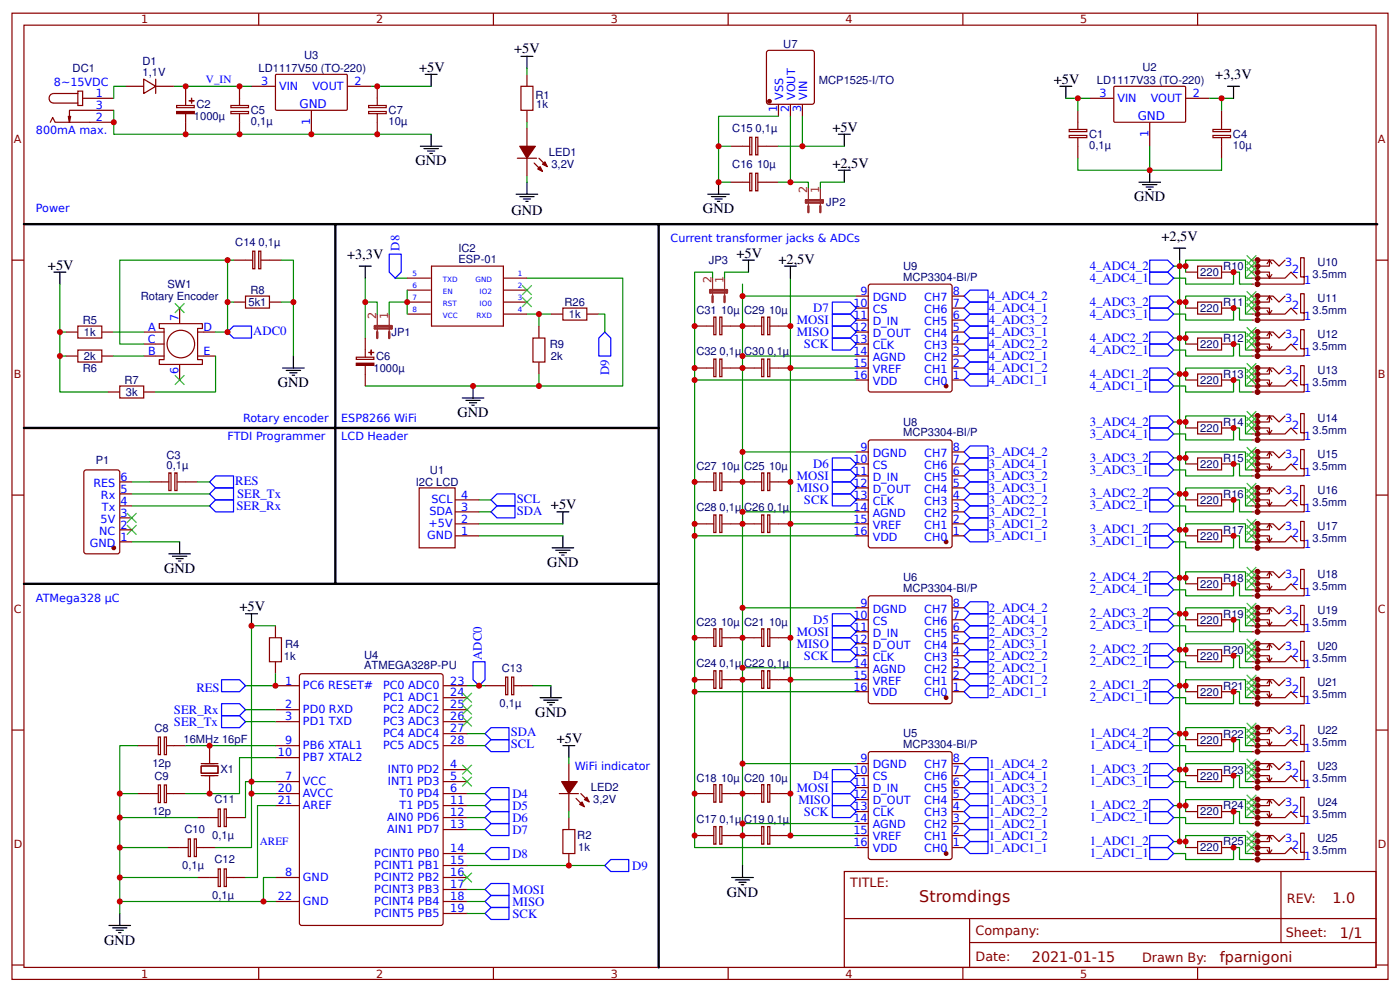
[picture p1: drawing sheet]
<svg xmlns="http://www.w3.org/2000/svg" width="309mm" height="219mm" viewBox="0 0 309 219" stroke-linecap="round" stroke-linejoin="round" font-family="sans-serif">
<defs><g id="words">
<text font-size="3.5" fill="#800" x="203.1" y="199.1">Stromdings</text>
<g font-size="3.2">
<text x="113.6" y="11.6">+5V</text>
<text x="92.6" y="15.9">+5V</text>
<text x="268.5" y="17.5">+3,3V</text>
<text x="232.8" y="18.5">+5V</text>
<text x="183.9" y="29.1">+5V</text>
<text x="91.8" y="36.5">GND</text>
<text x="183.9" y="37">+2,5V</text>
<text x="113" y="47.4">GND</text>
<text x="155.3" y="47.1">GND</text>
<text x="250.6" y="44.4">GND</text>
<text x="256.6" y="53.2">+2,5V</text>
<text x="10.6" y="59.5">+5V</text>
<text x="76.7" y="57.2">+3,3V</text>
<text x="162.7" y="56.9">+5V</text>
<text x="172" y="58.2">+2,5V</text>
<text x="61.4" y="85.5">GND</text>
<text x="101.1" y="92.1">GND</text>
<text x="121.7" y="112.4">+5V</text>
<text x="120.9" y="125.1">GND</text>
<text x="36.2" y="126.5">GND</text>
<text x="52.9" y="134.9">+5V</text>
<text x="118.3" y="158.2">GND</text>
<text x="123" y="164">+5V</text>
<text x="160.6" y="197.9">GND</text>
<text x="23" y="208.5">GND</text>
</g>
<g font-size="3.2" fill="#800">
<text x="294.4" y="199.3">1.0</text>
<text x="296" y="207">1/1</text>
<text x="228" y="212.3">2021-01-15</text>
<text x="269.5" y="212.3">fparnigoni</text>
</g>
<g font-size="2.8" fill="#00f">
<text x="88.2" y="55.3" transform="rotate(-90 88.2 55.3)">D8</text>
<text x="240.8" y="59.5">4_ADC4_2</text>
<text x="240.8" y="62.2">4_ADC4_1</text>
<text x="176.1" y="71.6">MOSI</text>
<text x="179.7" y="69">D7</text>
<text x="218.5" y="69">4_ADC4_1</text>
<text x="218.5" y="66.3">4_ADC4_2</text>
<text x="218.5" y="71.6">4_ADC3_2</text>
<text x="240.8" y="67.5">4_ADC3_2</text>
<text x="240.8" y="70.1">4_ADC3_1</text>
<text x="56" y="73.9">ADC0</text>
<text x="176.1" y="74.2">MISO</text>
<text x="177.6" y="76.9">SCK</text>
<text x="218.5" y="74.3">4_ADC3_1</text>
<text x="218.5" y="76.9">4_ADC2_2</text>
<text x="240.8" y="75.4">4_ADC2_2</text>
<text x="134.5" y="82.8" transform="rotate(-90 134.5 82.8)">D9</text>
<text x="218.5" y="79.5">4_ADC2_1</text>
<text x="218.5" y="82.2">4_ADC1_2</text>
<text x="240.8" y="83.3">4_ADC1_2</text>
<text x="240.8" y="78.1">4_ADC2_1</text>
<text x="218.5" y="84.8">4_ADC1_1</text>
<text x="240.8" y="86">4_ADC1_1</text>
<text x="240.8" y="93.9">3_ADC4_2</text>
<text x="218.5" y="100.7">3_ADC4_2</text>
<text x="240.8" y="96.6">3_ADC4_1</text>
<text x="240.8" y="101.9">3_ADC3_2</text>
<text x="52" y="106.9">RES</text>
<text x="176.1" y="106">MOSI</text>
<text x="179.7" y="103.4">D6</text>
<text x="218.5" y="103.4">3_ADC4_1</text>
<text x="218.5" y="106">3_ADC3_2</text>
<text x="240.8" y="104.5">3_ADC3_1</text>
<text x="52.2" y="112.6">SER_Rx</text>
<text x="52.4" y="110">SER_Tx</text>
<text x="114.2" y="113.6">SDA</text>
<text x="114.2" y="110.9">SCL</text>
<text x="176.1" y="108.6">MISO</text>
<text x="177.6" y="111.3">SCK</text>
<text x="218.5" y="108.6">3_ADC3_1</text>
<text x="218.5" y="113.9">3_ADC2_1</text>
<text x="218.5" y="111.3">3_ADC2_2</text>
<text x="240.8" y="109.8">3_ADC2_2</text>
<text x="240.8" y="112.4">3_ADC2_1</text>
<text x="218.5" y="116.6">3_ADC1_2</text>
<text x="218.5" y="119.2">3_ADC1_1</text>
<text x="240.8" y="117.7">3_ADC1_2</text>
<text x="240.8" y="120.4">3_ADC1_1</text>
<text x="240.8" y="128.3">2_ADC4_2</text>
<text x="240.8" y="131">2_ADC4_1</text>
<text x="179.7" y="137.7">D5</text>
<text x="218.5" y="137.8">2_ADC4_1</text>
<text x="218.5" y="135.1">2_ADC4_2</text>
<text x="240.8" y="136.3">2_ADC3_2</text>
<text x="176.1" y="140.4">MOSI</text>
<text x="176.1" y="143">MISO</text>
<text x="218.5" y="143">2_ADC3_1</text>
<text x="218.5" y="140.4">2_ADC3_2</text>
<text x="240.8" y="138.9">2_ADC3_1</text>
<text x="106.4" y="145.7" transform="rotate(-90 106.4 145.7)">ADC0</text>
<text x="177.6" y="145.7">SCK</text>
<text x="218.5" y="148.3">2_ADC2_1</text>
<text x="218.5" y="145.7">2_ADC2_2</text>
<text x="240.8" y="144.2">2_ADC2_2</text>
<text x="240.8" y="146.8">2_ADC2_1</text>
<text x="43.4" y="152.7">RES</text>
<text x="218.5" y="151">2_ADC1_2</text>
<text x="218.5" y="153.6">2_ADC1_1</text>
<text x="240.8" y="152.1">2_ADC1_2</text>
<text x="240.8" y="154.8">2_ADC1_1</text>
<text x="38.4" y="157.6">SER_Rx</text>
<text x="38.4" y="160.2">SER_Tx</text>
<text x="112.8" y="162.5">SDA</text>
<text x="112.8" y="165.2">SCL</text>
<text x="240.8" y="162.7">1_ADC4_2</text>
<text x="240.8" y="165.4">1_ADC4_1</text>
<text x="179.7" y="172.1">D4</text>
<text x="218.5" y="169.5">1_ADC4_2</text>
<text x="218.5" y="172.1">1_ADC4_1</text>
<text x="240.8" y="173.3">1_ADC3_1</text>
<text x="240.8" y="170.7">1_ADC3_2</text>
<text x="113.2" y="176.1">D4</text>
<text x="113.2" y="178.8">D5</text>
<text x="176.1" y="174.8">MOSI</text>
<text x="176.4" y="177.4">MISO</text>
<text x="218.5" y="174.8">1_ADC3_2</text>
<text x="218.5" y="177.4">1_ADC3_1</text>
<text x="240.8" y="178.6">1_ADC2_2</text>
<text x="113.2" y="181.4">D6</text>
<text x="113.2" y="184.1">D7</text>
<text x="177.6" y="180.1">SCK</text>
<text x="218.5" y="185.4">1_ADC1_2</text>
<text x="218.5" y="180.1">1_ADC2_2</text>
<text x="218.5" y="182.7">1_ADC2_1</text>
<text x="240.8" y="181.2">1_ADC2_1</text>
<text x="113.2" y="189.4">D8</text>
<text x="139.7" y="192">D9</text>
<text x="218.5" y="188">1_ADC1_1</text>
<text x="240.8" y="186.5">1_ADC1_2</text>
<text x="240.8" y="189.2">1_ADC1_1</text>
<text x="113.2" y="197.3">MOSI</text>
<text x="113.2" y="199.9">MISO</text>
<text x="113.2" y="202.6">SCK</text>
</g>
<g font-size="2.8" fill="#800">
<text x="187.9" y="195.8">TITLE:</text>
<text x="284.3" y="199.3">REV:</text>
<text x="215.5" y="206.4">Company:</text>
<text x="284.1" y="206.9">Sheet:</text>
<text x="215.5" y="212.2">Date:</text>
<text x="252.3" y="212.3">Drawn By:</text>
</g>
<g font-size="2.6" fill="#00f">
<text x="66.1" y="23.8">GND</text>
<text x="251.4" y="26.5">GND</text>
</g>
<g font-size="2.5" fill="#800">
<text x="31.2" y="5.2">1</text>
<text x="83.1" y="5.2">2</text>
<text x="134.9" y="5.2">3</text>
<text x="186.8" y="5.2">4</text>
<text x="238.7" y="5.2">5</text>
<text x="3" y="31.5">A</text>
<text x="304.4" y="31.5">A</text>
<text x="3" y="83.3">B</text>
<text x="304.4" y="83.3">B</text>
<text x="3" y="135.2">C</text>
<text x="304.4" y="135.2">C</text>
<text x="3" y="187.1">D</text>
<text x="304.4" y="187.1">D</text>
<text x="31.2" y="215.8">1</text>
<text x="83.1" y="215.8">2</text>
<text x="134.9" y="215.8">3</text>
<text x="186.8" y="215.8">4</text>
<text x="238.7" y="215.8">5</text>
</g>
<g font-size="2.5" fill="#000080">
<text x="173" y="10.6">U7</text>
<text x="16.1" y="15.9">DC1</text>
<text x="31.5" y="16.7">1,1V</text>
<text x="31.5" y="14.3">D1</text>
<text x="57.1" y="15.9">LD1117V50 (TO-220)</text>
<text x="67.2" y="13">U3</text>
<text x="252.4" y="15.7">U2</text>
<text x="43.4" y="23.9">C2</text>
<text x="118.3" y="21.8">R1</text>
<text x="118.5" y="23.9">1k</text>
<text x="180.9" y="18.6">MCP1525-I/TO</text>
<text x="242.3" y="18.6">LD1117V33 (TO-220)</text>
<text x="42.8" y="26.5">1000µ</text>
<text x="55.4" y="27.6">0,1µ</text>
<text x="55.4" y="25.2">C5</text>
<text x="85.9" y="27.6">10µ</text>
<text x="85.9" y="25.2">C7</text>
<text x="161.8" y="29.2">C15</text>
<text x="166.9" y="29.2">0,1µ</text>
<text x="121.3" y="34.4">LED1</text>
<text x="240.6" y="32.9">0,1µ</text>
<text x="240.6" y="30.5">C1</text>
<text x="272.4" y="32.9">10µ</text>
<text x="272.4" y="30.5">C4</text>
<text x="121.8" y="37.1">3,2V</text>
<text x="161.8" y="37.1">C16</text>
<text x="167.2" y="37.1">10µ</text>
<text x="182.6" y="45.6">JP2</text>
<text x="52" y="54.3">C14</text>
<text x="57.1" y="54.3">0,1µ</text>
<text x="101.3" y="57.9">ESP-01</text>
<text x="101.3" y="55.6">IC2</text>
<text x="156.6" y="58.3">JP3</text>
<text x="199.5" y="59.5">U9</text>
<text x="270.3" y="59.6">R10</text>
<text x="291" y="58.7">U10</text>
<text x="37" y="63.5">SW1</text>
<text x="55.3" y="64.9">R8</text>
<text x="199.5" y="61.9">MCP3304-BI/P</text>
<text x="265.2" y="60.9">220</text>
<text x="290" y="61.4">3.5mm</text>
<text x="18.3" y="71.5">R5</text>
<text x="31.1" y="66.2">Rotary Encoder</text>
<text x="54.9" y="67.5">5k1</text>
<text x="124.7" y="67.5">R26</text>
<text x="125.7" y="70.2">1k</text>
<text x="153.8" y="69.4">C31</text>
<text x="159.3" y="69.4">10µ</text>
<text x="164.4" y="69.4">C29</text>
<text x="169.9" y="69.4">10µ</text>
<text x="265.2" y="68.9">220</text>
<text x="270.3" y="67.5">R11</text>
<text x="290" y="69.3">3.5mm</text>
<text x="291" y="66.7">U11</text>
<text x="18.5" y="74.1">1k</text>
<text x="86.5" y="74.1">JP1</text>
<text x="121.5" y="76.8">R9</text>
<text x="265.2" y="76.8">220</text>
<text x="270.3" y="75.5">R12</text>
<text x="290" y="77.3">3.5mm</text>
<text x="291" y="74.6">U12</text>
<text x="18.3" y="82.1">R6</text>
<text x="18.5" y="79.4">2k</text>
<text x="82.5" y="82.1">1000µ</text>
<text x="83.1" y="79.4">C6</text>
<text x="121.7" y="79.4">2k</text>
<text x="153.8" y="78.4">C32</text>
<text x="159" y="78.4">0,1µ</text>
<text x="164.4" y="78.4">C30</text>
<text x="169.6" y="78.4">0,1µ</text>
<text x="270.3" y="83.4">R13</text>
<text x="291" y="82.5">U13</text>
<text x="27.5" y="84.7">R7</text>
<text x="27.8" y="87.4">3k</text>
<text x="265.2" y="84.7">220</text>
<text x="290" y="85.2">3.5mm</text>
<text x="199.5" y="93.9">U8</text>
<text x="265.2" y="95.3">220</text>
<text x="270.3" y="94">R14</text>
<text x="290" y="95.8">3.5mm</text>
<text x="291" y="93.1">U14</text>
<text x="36.8" y="101.2">C3</text>
<text x="199.5" y="96.3">MCP3304-BI/P</text>
<text x="270.3" y="101.9">R15</text>
<text x="291" y="101.1">U15</text>
<text x="21.2" y="102.4">P1</text>
<text x="36.8" y="103.6">0,1µ</text>
<text x="91.8" y="107.2">I2C LCD</text>
<text x="95" y="104.6">U1</text>
<text x="153.8" y="103.8">C27</text>
<text x="159.3" y="103.8">10µ</text>
<text x="164.4" y="103.8">C25</text>
<text x="169.9" y="103.8">10µ</text>
<text x="265.2" y="103.3">220</text>
<text x="290" y="103.7">3.5mm</text>
<text x="153.8" y="112.8">C28</text>
<text x="159" y="112.8">0,1µ</text>
<text x="164.4" y="112.8">C26</text>
<text x="169.6" y="112.8">0,1µ</text>
<text x="265.2" y="111.2">220</text>
<text x="270.3" y="109.9">R16</text>
<text x="290" y="111.7">3.5mm</text>
<text x="291" y="109">U16</text>
<text x="265.2" y="119.1">220</text>
<text x="270.3" y="117.8">R17</text>
<text x="290" y="119.6">3.5mm</text>
<text x="291" y="116.9">U17</text>
<text x="199.5" y="130.7">MCP3304-BI/P</text>
<text x="199.5" y="128.3">U6</text>
<text x="265.2" y="129.7">220</text>
<text x="270.3" y="128.4">R18</text>
<text x="290" y="130.2">3.5mm</text>
<text x="291" y="127.5">U18</text>
<text x="265.2" y="137.6">220</text>
<text x="270.3" y="136.3">R19</text>
<text x="291" y="135.5">U19</text>
<text x="63" y="142.9">R4</text>
<text x="153.8" y="138.2">C23</text>
<text x="159.3" y="138.2">10µ</text>
<text x="164.4" y="138.2">C21</text>
<text x="169.9" y="138.2">10µ</text>
<text x="290" y="138.1">3.5mm</text>
<text x="291" y="143.4">U20</text>
<text x="62.7" y="145.6">1k</text>
<text x="80.4" y="147.7">ATMEGA328P-PU</text>
<text x="80.4" y="145.3">U4</text>
<text x="110.9" y="148.2">C13</text>
<text x="153.8" y="147.2">C24</text>
<text x="159" y="147.2">0,1µ</text>
<text x="164.4" y="147.2">C22</text>
<text x="169.6" y="147.2">0,1µ</text>
<text x="265.2" y="145.6">220</text>
<text x="270.3" y="144.3">R20</text>
<text x="290" y="146">3.5mm</text>
<text x="265.2" y="153.5">220</text>
<text x="270.3" y="152.2">R21</text>
<text x="290" y="154">3.5mm</text>
<text x="291" y="151.3">U21</text>
<text x="34.1" y="161.5">C8</text>
<text x="110.4" y="156.1">0,1µ</text>
<text x="291" y="161.9">U22</text>
<text x="40.6" y="164.1">16MHz 16pF</text>
<text x="199.5" y="165.1">MCP3304-BI/P</text>
<text x="199.5" y="162.7">U5</text>
<text x="265.2" y="164.1">220</text>
<text x="270.3" y="162.8">R22</text>
<text x="290" y="164.6">3.5mm</text>
<text x="33.7" y="169.4">12p</text>
<text x="34.1" y="172">C9</text>
<text x="48.7" y="170.7">X1</text>
<text x="153.8" y="172.6">C18</text>
<text x="159.3" y="172.6">10µ</text>
<text x="164.4" y="172.6">C20</text>
<text x="169.9" y="172.6">10µ</text>
<text x="265.2" y="172">220</text>
<text x="270.3" y="170.7">R23</text>
<text x="290" y="172.5">3.5mm</text>
<text x="291" y="169.9">U23</text>
<text x="33.7" y="180">12p</text>
<text x="47.4" y="177.3">C11</text>
<text x="130.5" y="174.7">LED2</text>
<text x="131.1" y="177.3">3,2V</text>
<text x="265.2" y="180">220</text>
<text x="270.3" y="178.7">R24</text>
<text x="291" y="177.8">U24</text>
<text x="40.8" y="184">C10</text>
<text x="46.9" y="185.3">0,1µ</text>
<text x="127.5" y="185.3">R2</text>
<text x="153.8" y="181.6">C17</text>
<text x="159" y="181.6">0,1µ</text>
<text x="164.4" y="181.6">C19</text>
<text x="169.6" y="181.6">0,1µ</text>
<text x="290" y="180.4">3.5mm</text>
<text x="291" y="185.7">U25</text>
<text x="40.3" y="191.9">0,1µ</text>
<text x="47.4" y="190.6">C12</text>
<text x="127.7" y="187.9">1k</text>
<text x="265.2" y="187.9">220</text>
<text x="270.3" y="186.6">R25</text>
<text x="290" y="188.4">3.5mm</text>
<text x="46.9" y="198.5">0,1µ</text>
</g>
<g font-size="2.5" fill="#00f">
<text x="11.9" y="19.1">8~15VDC</text>
<text x="21.2" y="21.4">1</text>
<text x="45.5" y="18.4">V_IN</text>
<text x="57.7" y="18.8">3</text>
<text x="61.6" y="19.8">VIN</text>
<text x="69" y="19.8">VOUT</text>
<text x="78.3" y="18.8">2</text>
<text x="173" y="22" transform="rotate(-90 173 22)">VSS</text>
<text x="175.7" y="22" transform="rotate(-90 175.7 22)">VOUT</text>
<text x="178.3" y="22" transform="rotate(-90 178.3 22)">VIN</text>
<text x="242.9" y="21.4">3</text>
<text x="246.9" y="22.5">VIN</text>
<text x="254.2" y="22.5">VOUT</text>
<text x="263.5" y="21.4">2</text>
<text x="7.9" y="29.6">800mA max.</text>
<text x="21.2" y="24.1">3</text>
<text x="21.2" y="26.7">2</text>
<text x="68.5" y="27.5" transform="rotate(-90 68.5 27.5)">1</text>
<text x="171.7" y="24.7" transform="rotate(-90 171.7 24.7)">1</text>
<text x="174.4" y="24.7" transform="rotate(-90 174.4 24.7)">2</text>
<text x="177" y="24.7" transform="rotate(-90 177 24.7)">3</text>
<text x="253.7" y="30.1" transform="rotate(-90 253.7 30.1)">1</text>
<text x="7.9" y="46.8">Power</text>
<text x="148.2" y="53.4">Current transformer jacks &amp; ADCs</text>
<text x="283.9" y="58.7">3</text>
<text x="190.1" y="65.1">9</text>
<text x="210.5" y="65.1">8</text>
<text x="285.5" y="60.3">2</text>
<text x="288.1" y="62.7">1</text>
<text x="39.4" y="70.9" transform="rotate(-90 39.4 70.9)">7</text>
<text x="188.5" y="67.7">10</text>
<text x="188.5" y="70.4">11</text>
<text x="192.8" y="66.4">DGND</text>
<text x="192.8" y="69.1">CS</text>
<text x="192.8" y="71.7">D_IN</text>
<text x="204.2" y="71.7">CH5</text>
<text x="204.2" y="69.1">CH6</text>
<text x="204.2" y="66.4">CH7</text>
<text x="210.5" y="70.4">6</text>
<text x="210.5" y="67.7">7</text>
<text x="283.9" y="66.7">3</text>
<text x="285.5" y="68.3">2</text>
<text x="288.1" y="70.6">1</text>
<text x="32.7" y="75.7">C</text>
<text x="32.7" y="73">A</text>
<text x="45" y="73">D</text>
<text x="188.5" y="73">12</text>
<text x="188.5" y="75.7">13</text>
<text x="192.8" y="74.3">D_OUT</text>
<text x="192.8" y="77">CLK</text>
<text x="204.2" y="77">CH3</text>
<text x="204.2" y="74.3">CH4</text>
<text x="210.5" y="75.7">4</text>
<text x="210.5" y="73">5</text>
<text x="283.9" y="74.6">3</text>
<text x="285.5" y="76.2">2</text>
<text x="32.7" y="78.3">B</text>
<text x="39.4" y="82.5" transform="rotate(-90 39.4 82.5)">6</text>
<text x="45" y="78.3">E</text>
<text x="188.5" y="78.3">14</text>
<text x="188.5" y="81">15</text>
<text x="188.5" y="83.6">16</text>
<text x="192.8" y="79.6">AGND</text>
<text x="192.8" y="82.3">VREF</text>
<text x="204.2" y="82.3">CH1</text>
<text x="204.2" y="79.6">CH2</text>
<text x="210.5" y="83.6">1</text>
<text x="210.5" y="81">2</text>
<text x="210.5" y="78.3">3</text>
<text x="283.9" y="82.5">3</text>
<text x="288.1" y="78.6">1</text>
<text x="192.8" y="84.9">VDD</text>
<text x="204.2" y="84.9">CH0</text>
<text x="285.5" y="84.1">2</text>
<text x="288.1" y="86.5">1</text>
<text x="53.7" y="93.1">Rotary encoder</text>
<text x="75.4" y="93.1">ESP8266 WiFi</text>
<text x="283.9" y="93.1">3</text>
<text x="285.5" y="94.7">2</text>
<text x="50.3" y="97.1">FTDI Programmer</text>
<text x="75.4" y="97.1">LCD Header</text>
<text x="190.1" y="99.5">9</text>
<text x="192.8" y="100.8">DGND</text>
<text x="204.2" y="100.8">CH7</text>
<text x="210.5" y="99.5">8</text>
<text x="283.9" y="101.1">3</text>
<text x="288.1" y="97.1">1</text>
<text x="20.6" y="107.4">RES</text>
<text x="26.6" y="106.1">6</text>
<text x="188.5" y="102.1">10</text>
<text x="188.5" y="104.8">11</text>
<text x="188.5" y="107.4">12</text>
<text x="192.8" y="103.5">CS</text>
<text x="192.8" y="106.1">D_IN</text>
<text x="204.2" y="106.1">CH5</text>
<text x="204.2" y="103.5">CH6</text>
<text x="210.5" y="107.4">5</text>
<text x="210.5" y="104.8">6</text>
<text x="210.5" y="102.1">7</text>
<text x="285.5" y="102.7">2</text>
<text x="288.1" y="105">1</text>
<text x="22.3" y="110.1">Rx</text>
<text x="22.5" y="112.7">Tx</text>
<text x="26.6" y="111.4">4</text>
<text x="26.6" y="108.7">5</text>
<text x="94.9" y="113.8">SDA</text>
<text x="95.3" y="111.1">SCL</text>
<text x="101.9" y="110.1">4</text>
<text x="101.9" y="112.7">3</text>
<text x="188.5" y="110.1">13</text>
<text x="188.5" y="112.7">14</text>
<text x="192.8" y="108.7">D_OUT</text>
<text x="192.8" y="111.4">CLK</text>
<text x="204.2" y="111.4">CH3</text>
<text x="204.2" y="108.7">CH4</text>
<text x="210.5" y="112.7">3</text>
<text x="210.5" y="110.1">4</text>
<text x="283.9" y="109">3</text>
<text x="285.5" y="110.6">2</text>
<text x="288.1" y="113">1</text>
<text x="21.9" y="118">NC</text>
<text x="22.2" y="115.4">5V</text>
<text x="26.6" y="119.3">1</text>
<text x="26.6" y="116.7">2</text>
<text x="26.6" y="114">3</text>
<text x="94.4" y="119.1">GND</text>
<text x="94.7" y="116.4">+5V</text>
<text x="101.9" y="115.4">2</text>
<text x="101.9" y="118">1</text>
<text x="188.5" y="115.4">15</text>
<text x="188.5" y="118">16</text>
<text x="192.8" y="114">AGND</text>
<text x="192.8" y="116.7">VREF</text>
<text x="192.8" y="119.3">VDD</text>
<text x="204.2" y="119.3">CH0</text>
<text x="204.2" y="116.7">CH1</text>
<text x="204.2" y="114">CH2</text>
<text x="210.5" y="118">1</text>
<text x="210.5" y="115.4">2</text>
<text x="283.9" y="116.9">3</text>
<text x="285.5" y="118.5">2</text>
<text x="19.8" y="120.6">GND</text>
<text x="288.1" y="120.9">1</text>
<text x="283.9" y="127.5">3</text>
<text x="285.5" y="129.1">2</text>
<text x="288.1" y="131.5">1</text>
<text x="7.9" y="132.8">ATMega328 µC</text>
<text x="188.5" y="136.5">10</text>
<text x="190.1" y="133.9">9</text>
<text x="192.8" y="135.2">DGND</text>
<text x="192.8" y="137.8">CS</text>
<text x="204.2" y="137.8">CH6</text>
<text x="204.2" y="135.2">CH7</text>
<text x="210.5" y="136.5">7</text>
<text x="210.5" y="133.9">8</text>
<text x="283.9" y="135.5">3</text>
<text x="285.5" y="137.1">2</text>
<text x="188.5" y="139.2">11</text>
<text x="188.5" y="141.8">12</text>
<text x="192.8" y="140.5">D_IN</text>
<text x="192.8" y="143.1">D_OUT</text>
<text x="204.2" y="143.1">CH4</text>
<text x="204.2" y="140.5">CH5</text>
<text x="210.5" y="141.8">5</text>
<text x="210.5" y="139.2">6</text>
<text x="283.9" y="143.4">3</text>
<text x="288.1" y="139.4">1</text>
<text x="188.5" y="144.5">13</text>
<text x="188.5" y="147.1">14</text>
<text x="188.5" y="149.8">15</text>
<text x="192.8" y="145.8">CLK</text>
<text x="192.8" y="148.4">AGND</text>
<text x="204.2" y="148.4">CH2</text>
<text x="204.2" y="145.8">CH3</text>
<text x="210.5" y="149.8">2</text>
<text x="210.5" y="147.1">3</text>
<text x="210.5" y="144.5">4</text>
<text x="285.5" y="145">2</text>
<text x="288.1" y="147.4">1</text>
<text x="63" y="151.1">1</text>
<text x="66.9" y="152.1">PC6 RESET#</text>
<text x="84.6" y="152.1">PC0 ADC0</text>
<text x="84.6" y="154.8">PC1 ADC1</text>
<text x="99.5" y="151.1">23</text>
<text x="99.5" y="153.7">24</text>
<text x="188.5" y="152.4">16</text>
<text x="192.8" y="151.1">VREF</text>
<text x="192.8" y="153.7">VDD</text>
<text x="204.2" y="153.7">CH0</text>
<text x="204.2" y="151.1">CH1</text>
<text x="210.5" y="152.4">1</text>
<text x="283.9" y="151.3">3</text>
<text x="285.5" y="152.9">2</text>
<text x="288.1" y="155.3">1</text>
<text x="63" y="156.4">2</text>
<text x="63" y="159">3</text>
<text x="66.9" y="157.4">PD0 RXD</text>
<text x="66.9" y="160.1">PD1 TXD</text>
<text x="84.6" y="157.4">PC2 ADC2</text>
<text x="84.6" y="160.1">PC3 ADC3</text>
<text x="99.5" y="156.4">25</text>
<text x="99.5" y="159">26</text>
<text x="99.5" y="161.7">27</text>
<text x="283.9" y="161.9">3</text>
<text x="61.4" y="167">10</text>
<text x="63" y="164.3">9</text>
<text x="66.9" y="165.4">PB6 XTAL1</text>
<text x="84.6" y="162.7">PC4 ADC4</text>
<text x="84.6" y="165.4">PC5 ADC5</text>
<text x="99.5" y="164.3">28</text>
<text x="285.5" y="163.5">2</text>
<text x="288.1" y="165.9">1</text>
<text x="63" y="172.2">7</text>
<text x="66.9" y="173.3">VCC</text>
<text x="66.9" y="168">PB7 XTAL2</text>
<text x="85.7" y="170.7">INT0 PD2</text>
<text x="85.7" y="173.3">INT1 PD3</text>
<text x="99.5" y="169.6">4</text>
<text x="99.5" y="172.2">5</text>
<text x="127" y="169.9">WiFi indicator</text>
<text x="188.5" y="170.9">10</text>
<text x="188.5" y="173.6">11</text>
<text x="190.1" y="168.3">9</text>
<text x="192.8" y="169.6">DGND</text>
<text x="192.8" y="172.2">CS</text>
<text x="204.2" y="172.2">CH6</text>
<text x="204.2" y="169.6">CH7</text>
<text x="210.5" y="173.6">6</text>
<text x="210.5" y="170.9">7</text>
<text x="210.5" y="168.3">8</text>
<text x="283.9" y="169.9">3</text>
<text x="285.5" y="171.4">2</text>
<text x="288.1" y="173.8">1</text>
<text x="61.4" y="174.9">20</text>
<text x="61.4" y="177.5">21</text>
<text x="66.9" y="175.9">AVCC</text>
<text x="66.9" y="178.6">AREF</text>
<text x="88.3" y="175.9">T0 PD4</text>
<text x="88.3" y="178.6">T1 PD5</text>
<text x="99.5" y="174.9">6</text>
<text x="99.5" y="177.5">11</text>
<text x="188.5" y="176.2">12</text>
<text x="188.5" y="178.9">13</text>
<text x="192.8" y="174.9">D_IN</text>
<text x="192.8" y="177.5">D_OUT</text>
<text x="204.2" y="177.5">CH4</text>
<text x="204.2" y="174.9">CH5</text>
<text x="210.5" y="178.9">4</text>
<text x="210.5" y="176.2">5</text>
<text x="283.9" y="177.8">3</text>
<text x="285.5" y="179.4">2</text>
<text x="85.5" y="181.2">AIN0 PD6</text>
<text x="85.5" y="183.9">AIN1 PD7</text>
<text x="99.5" y="180.2">12</text>
<text x="99.5" y="182.8">13</text>
<text x="188.5" y="181.5">14</text>
<text x="188.5" y="184.1">15</text>
<text x="192.8" y="180.2">CLK</text>
<text x="192.8" y="182.8">AGND</text>
<text x="192.8" y="185.5">VREF</text>
<text x="204.2" y="185.5">CH1</text>
<text x="204.2" y="182.8">CH2</text>
<text x="204.2" y="180.2">CH3</text>
<text x="210.5" y="184.1">2</text>
<text x="210.5" y="181.5">3</text>
<text x="283.9" y="185.7">3</text>
<text x="288.1" y="181.8">1</text>
<text x="57.4" y="186.4">AREF</text>
<text x="82.7" y="189.2">PCINT0 PB0</text>
<text x="82.7" y="191.8">PCINT1 PB1</text>
<text x="99.5" y="188.1">14</text>
<text x="99.5" y="190.8">15</text>
<text x="188.5" y="186.8">16</text>
<text x="192.8" y="188.1">VDD</text>
<text x="204.2" y="188.1">CH0</text>
<text x="210.5" y="186.8">1</text>
<text x="285.5" y="187.3">2</text>
<text x="288.1" y="189.7">1</text>
<text x="63" y="193.4">8</text>
<text x="66.9" y="194.5">GND</text>
<text x="82.7" y="194.5">PCINT2 PB2</text>
<text x="82.7" y="197.1">PCINT3 PB3</text>
<text x="99.5" y="193.4">16</text>
<text x="99.5" y="196.1">17</text>
<text x="61.4" y="198.7">22</text>
<text x="66.9" y="199.8">GND</text>
<text x="82.7" y="199.8">PCINT4 PB4</text>
<text x="82.7" y="202.4">PCINT5 PB5</text>
<text x="99.5" y="198.7">18</text>
<text x="99.5" y="201.3">19</text>
</g>
<g font-size="2.5" fill="#8d2323">
<text x="178.3" y="42.6" transform="rotate(-90 178.3 42.6)">2</text>
<text x="181" y="42.6" transform="rotate(-90 181 42.6)">1</text>
<text x="157.2" y="62.4" transform="rotate(-90 157.2 62.4)">2</text>
<text x="159.8" y="62.4" transform="rotate(-90 159.8 62.4)">1</text>
<text x="83.1" y="70.4" transform="rotate(-90 83.1 70.4)">2</text>
<text x="85.7" y="70.4" transform="rotate(-90 85.7 70.4)">1</text>
</g>
<g font-size="1.6" fill="#00f">
<text x="91.1" y="60.9">5</text>
<text x="91.1" y="63.5">6</text>
<text x="97.9" y="62.2">TXD</text>
<text x="97.9" y="64.8">EN</text>
<text x="105" y="62.2">GND</text>
<text x="106" y="64.8">IO2</text>
<text x="114.4" y="60.9">1</text>
<text x="114.4" y="63.5">2</text>
<text x="91.1" y="66.2">7</text>
<text x="91.1" y="68.8">8</text>
<text x="97.9" y="67.5">RST</text>
<text x="97.9" y="70.1">VCC</text>
<text x="105.3" y="70.1">RXD</text>
<text x="106" y="67.5">IO0</text>
<text x="114.4" y="66.2">3</text>
<text x="114.4" y="68.8">4</text>
</g>
</g></defs>
<g fill="none" stroke="#800" stroke-width=".26">
<path d="M2.6 2.9h304.1v213.3h-304.1zM5.3 5.6h298.7v207.9h-298.7zM27.8 19h3.9M31.7 17.5l2.7 1.5-2.7 1.6zM34.4 19h4M34.4 17.5v3.1M41 19v4.3M52.9 19v4.3M55.6 19h5.3M57.1 2.9v2.7M61 16.4h15.6l.1 .3v7.5l-.2 .1h-15.5l-.1-.2v-7.4zM76.7 19h5.3"/>
<path d="M83.3 19v4.3M109 2.9v2.7M115.1 19h2.6v5.3h-2.6zM116.4 16.4v2.6M160.9 2.9v2.7M169.4 11.4l.5-.3h9.5l.4 .3 .1 11.1-.2 .4-9.8 .1-.5-.2zM212.7 2.9v2.7M246.2 19.1h15.6l.1 .2v7.6l-.2 .1h-15.5l-.1-.3v-7.4zM264.6 2.9v2.7M11.1 27l.5-1.1 .6 1.1h12.9M15.6 25.7l-.3 1.3M17.2 20.1h1.1v3.2h-1.1z"/>
<path d="M17.2 20.6h-5.3a1.06 1.06 0 0 0-1.1 1.1 1.06 1.06 0 0 0 1.1 1.1h5.3M18.3 21.7h6.8M25.1 24.3h-9.8v2.7l-.2-1.3M39 23.3h3.9v.5h-3.9zM41 25.1v4.5M51 24.6h3.9v.5h-3.9zM51 23.3h3.9v.5h-3.9zM52.9 25.1v4.5M68.8 24.3v5.3M81.4 24.6h3.9v.5h-3.9zM81.4 23.3h3.9v.5h-3.9zM83.3 25.1v4.5"/>
<path d="M114.3 34.9h4.2M116.4 24.3v2.7M116.4 28.3v4M116.4 34.9v4M161.4 32.3h4.2M165.6 30.3h.5v3.9h-.5zM165.6 38.2h.5v3.9h-.5zM167 30.3h.4v3.9h-.4zM167 38.2h.4v3.9h-.4zM167.5 32.3h4.5M172 23v2.7M174.6 23v2.7"/>
<path d="M177.3 23v2.7M236.2 29.9h3.9v.5h-3.9zM236.2 28.6h3.9v.5h-3.9zM238.1 24.3v4.3M238.1 30.4v4.5M240.8 21.7h5.3M254 27v5.3M261.9 21.7h5.3M268 29.9h3.9v.5h-3.9zM268 28.6h3.9v.5h-3.9zM269.9 24.3v4.3M269.9 30.4v4.5"/>
<path d="M2.6 57.4h2.7M51.6 57.4h4.2M55.8 55.4h.5v3.9h-.5zM57.1 55.4h.5v3.9h-.5zM57.7 57.4h4.5M95.3 58.7h15.9v13.3h-15.9zM161.4 40.2h4.2M167.5 40.2h4.5M264.6 58.7h5.3v2.7h-5.3zM276.5 57.4h.5M276.5 58.7h.5M277.8 57.4h3.5l1.3 1.3 1.3-1.3"/>
<path d="M280.5 57.4v1.3h-2.7M280.5 57.4l.5 .8M280.5 57.4l-.6 .8M304 57.4h2.7M14.6 78.6h2.6M14.6 73.3h2.6M17.2 72h5.3v2.6h-5.3zM17.2 77.3h5.3v2.6h-5.3zM22.5 78.6h2.6M22.5 73.3h2.6M31.7 78.6h4.5M31.7 73.3h4.5"/>
<path d="M31.7 75.9h4.5M35.2 71.4h9.5v1.1h-1v6.9h1v1h-9.5v-1h1v-6.9h-1zM39.7 68v3.4M43.7 78.6h3.9M43.7 73.3h3.9M51.6 66.7h2.6M54.2 65.4h5.3v2.6h-5.3zM59.5 66.7h2.7M78.7 78.8h3.9v.5h-3.9zM80.7 74.6v4.2M90 66.7h5.2M90 61.4h5.2"/>
<path d="M90 69.3h5.2M90 64h5.2M111.2 66.7h5.2M111.2 61.4h5.2M111.2 69.3h5.2M111.2 64h5.2M117.7 74.6h2.7v5.3h-2.7zM119.1 72v2.6M119.1 79.9v2.6M121.7 69.3h2.7M124.4 68h5.2v2.6h-5.2zM129.6 69.3h2.7"/>
<path d="M153.5 72h4.2M157.7 70h.5v3.9h-.5zM157.7 79.2h.5v3.9h-.5zM159 70h.5v3.9h-.5zM159 79.2h.5v3.9h-.5zM159.5 72h8.8M168.3 70h.5v3.9h-.5zM168.3 79.2h.5v3.9h-.5zM169.6 70h.5v3.9h-.5zM169.6 79.2h.5v3.9h-.5zM170.1 72h4.5M189.2 78.6h2.6"/>
<path d="M189.2 73.3h2.6M189.2 75.9h2.6M189.2 68h2.6M189.2 65.4h2.6M189.2 70.6h2.6M191.9 63l.5-.3h17.4l.5 .3v23l-.2 .4-17.7 .1-.5-.2zM210.3 78.6h2.7M210.3 73.3h2.7M210.3 75.9h2.7M210.3 68h2.7M210.3 65.4h2.7M210.3 70.6h2.7"/>
<path d="M261.9 75.9h2.7M261.9 68h2.7M261.9 60.1h2.7M264.6 74.6h5.3v2.7h-5.3zM264.6 66.7h5.3v2.6h-5.3zM269.9 75.9h2.6M269.9 68h2.6M269.9 60.1h2.6M276.5 78.6h.5M276.5 73.3h.5M276.5 75.9h.5M276.5 66.7h.5"/>
<path d="M276.5 68h.5M276.5 60.1h.5M276.5 61.4h.5M276.5 62.7h.5M276.5 65.4h.5M276.5 69.3h.5M276.5 70.6h.5M276.5 74.6h.5M276.5 77.3h.5M277.8 61.4h6.1l1.3-1.3 1.3 1.3M277.8 60.1h2.7v1.3M277.8 69.3h6.1l1.3-1.3 1.3 1.3"/>
<path d="M277.8 68h2.7v1.3M277.8 65.4h3.5l1.3 1.3 1.3-1.3M277.8 77.3h6.1l1.3-1.4 1.3 1.4M277.8 75.9h2.7v1.4M277.8 73.3h3.5l1.3 1.3 1.3-1.3M279.9 60.6l.6 .8M279.9 68.5l.6 .8M279.9 76.5l.6 .8M280.5 65.4v1.3h-2.7M280.5 73.3v1.3h-2.7M280.5 65.4l.5 .7M280.5 65.4l-.6 .7"/>
<path d="M280.5 73.3l.5 .8M280.5 73.3l-.6 .8M281 60.6l-.5 .8M281 68.5l-.5 .8M281 76.5l-.5 .8M288.1 61.1h-.8v-4.2h.8v5.8h-10.3M288.1 69.1h-.8v-4.3h.8v5.8h-10.3M288.1 77h-.8v-4.2h.8v5.8h-10.3M23.8 86.5h2.7M26.5 85.2h5.2v2.6h-5.2zM31.7 86.5h2.7M39.7 80.4v3.5"/>
<path d="M80.7 80.7v4.5M153.5 81.2h4.2M159.5 81.2h8.8M170.1 81.2h4.5M189.2 83.9h2.6M189.2 81.2h2.6M189.2 99.7h2.6M191.9 97.4l.5-.3h17.4l.5 .3v23l-.2 .4-17.7 .1-.5-.2zM210.3 83.9h2.7M210.3 81.2h2.7M210.3 99.7h2.7M261.9 83.9h2.7"/>
<path d="M261.9 94.5h2.7M264.6 82.5h5.3v2.7h-5.3zM264.6 93.1h5.3v2.7h-5.3zM269.9 83.9h2.6M269.9 94.5h2.6M276.5 86.5h.5M276.5 83.9h.5M276.5 81.2h.5M276.5 82.5h.5M276.5 85.2h.5M276.5 99.7h.5M276.5 91.8h.5"/>
<path d="M276.5 94.5h.5M276.5 93.1h.5M276.5 95.8h.5M276.5 97.1h.5M277.8 85.2h6.1l1.3-1.3 1.3 1.3M277.8 83.9h2.7v1.3M277.8 81.2h3.5l1.3 1.3 1.3-1.3M277.8 99.7h3.5l1.3 1.4 1.3-1.4M277.8 95.8h6.1l1.3-1.3 1.3 1.3M277.8 94.5h2.7v1.3M277.8 91.8h3.5l1.3 1.3 1.3-1.3M279.9 84.4l.6 .8"/>
<path d="M279.9 95l.6 .8M280.5 81.2v1.3h-2.7M280.5 99.7v1.4h-2.7M280.5 91.8v1.3h-2.7M280.5 81.2l.5 .8M280.5 81.2l-.6 .8M280.5 99.7l.5 .8M280.5 99.7l-.6 .8M280.5 91.8l.5 .8M280.5 91.8l-.6 .8M281 84.4l-.5 .8M281 95l-.5 .8"/>
<path d="M288.1 84.9h-.8v-4.2h.8v5.8h-10.3M288.1 95.5h-.8v-4.2h.8v5.8h-10.3M2.6 109.3h2.7M18.8 103.8l7.1-.1 .5 .3 .1 17.7-.3 .5h-7.2l-.4-.2-.1-17.8zM26.5 106.4h2.6M26.5 116.9h2.6M26.5 119.6h2.6M26.5 109h2.6M26.5 111.7h2.6M26.5 114.3h2.6M33.1 106.4h4.2M37.3 104.4h.5v3.9h-.5z"/>
<path d="M38.6 104.4h.5v3.9h-.5zM39.2 106.4h4.5M92.6 107.7h7.9v13.2h-7.9zM100.5 110.3h5.3M100.5 113h5.3M100.5 115.6h5.3M100.5 118.3h5.3M153.5 115.6h4.2M153.5 106.4h4.2M157.7 104.4h.5v3.9h-.5zM157.7 113.6h.5v3.9h-.5zM159 104.4h.5v3.9h-.5z"/>
<path d="M159 113.6h.5v3.9h-.5zM159.5 115.6h8.8M159.5 106.4h8.8M168.3 104.4h.5v3.9h-.5zM168.3 113.6h.5v3.9h-.5zM169.6 104.4h.5v3.9h-.5zM169.6 113.6h.5v3.9h-.5zM170.1 115.6h4.5M170.1 106.4h4.5M189.2 110.3h2.6M189.2 113h2.6M189.2 115.6h2.6"/>
<path d="M189.2 118.3h2.6M189.2 107.7h2.6M189.2 102.4h2.6M189.2 105h2.6M210.3 110.3h2.7M210.3 113h2.7M210.3 115.6h2.7M210.3 118.3h2.7M210.3 107.7h2.7M210.3 102.4h2.7M210.3 105h2.7M261.9 110.3h2.7"/>
<path d="M261.9 118.3h2.7M261.9 102.4h2.7M264.6 101.1h5.3v2.6h-5.3zM264.6 109h5.3v2.7h-5.3zM264.6 116.9h5.3v2.7h-5.3zM269.9 110.3h2.6M269.9 118.3h2.6M269.9 102.4h2.6M276.5 110.3h.5M276.5 113h.5M276.5 115.6h.5M276.5 118.3h.5"/>
<path d="M276.5 116.9h.5M276.5 119.6h.5M276.5 107.7h.5M276.5 109h.5M276.5 111.7h.5M276.5 102.4h.5M276.5 101.1h.5M276.5 103.7h.5M276.5 105h.5M277.8 119.6h6.1l1.3-1.3 1.3 1.3M277.8 118.3h2.7v1.3M277.8 115.6h3.5l1.3 1.3 1.3-1.3"/>
<path d="M277.8 111.7h6.1l1.3-1.4 1.3 1.4M277.8 110.3h2.7v1.4M277.8 107.7h3.5l1.3 1.3 1.3-1.3M277.8 103.7h6.1l1.3-1.3 1.3 1.3M277.8 102.4h2.7v1.3M279.9 118.8l.6 .8M279.9 110.9l.6 .8M279.9 102.9l.6 .8M280.5 115.6v1.3h-2.7M280.5 107.7v1.3h-2.7M280.5 115.6l.5 .8M280.5 115.6l-.6 .8"/>
<path d="M280.5 107.7l.5 .8M280.5 107.7l-.6 .8M281 118.8l-.5 .8M281 110.9l-.5 .8M281 102.9l-.5 .8M288.1 119.3h-.8v-4.2h.8v5.8h-10.3M288.1 111.4h-.8v-4.2h.8v5.8h-10.3M288.1 103.5h-.8v-4.3h.8v5.8h-10.3M304 109.3h2.7M60.9 138.1v2.7M157.7 138.8h.5v3.9h-.5zM159 138.8h.5v3.9h-.5z"/>
<path d="M168.3 138.8h.5v3.9h-.5zM169.6 138.8h.5v3.9h-.5zM189.2 134.1h2.6M189.2 136.8h2.6M189.2 139.4h2.6M191.9 131.8l.5-.3h17.4l.5 .3v23l-.2 .4-17.7 .1-.5-.3zM210.3 134.1h2.7M210.3 136.8h2.7M210.3 139.4h2.7M261.9 136.8h2.7M261.9 128.9h2.7M264.6 127.5h5.3v2.7h-5.3z"/>
<path d="M264.6 135.5h5.3v2.6h-5.3zM269.9 136.8h2.6M269.9 128.9h2.6M276.5 120.9h.5M276.5 134.1h.5M276.5 136.8h.5M276.5 135.5h.5M276.5 138.1h.5M276.5 139.4h.5M276.5 126.2h.5M276.5 128.9h.5M276.5 127.5h.5"/>
<path d="M276.5 130.2h.5M276.5 131.5h.5M277.8 138.1h6.1l1.3-1.3 1.3 1.3M277.8 136.8h2.7v1.3M277.8 134.1h3.5l1.3 1.4 1.3-1.4M277.8 130.2h6.1l1.3-1.3 1.3 1.3M277.8 128.9h2.7v1.3M277.8 126.2h3.5l1.3 1.3 1.3-1.3M279.9 137.3l.6 .8M279.9 129.4l.6 .8M280.5 134.1v1.4h-2.7M280.5 126.2v1.3h-2.7"/>
<path d="M280.5 134.1l.5 .8M280.5 134.1l-.6 .8M280.5 126.2l.5 .8M280.5 126.2l-.6 .8M281 137.3l-.5 .8M281 129.4l-.5 .8M288.1 137.8h-.8v-4.2h.8v5.8h-10.3M288.1 129.9h-.8v-4.2h.8v5.8h-10.3M59.5 140.8h2.7v5.2h-2.7zM60.9 151.3h5.2M60.9 156.6h5.2M60.9 159.3h5.2"/>
<path d="M60.9 146v2.7M66.2 149l.5-.3h30.7l.4 .3 .1 54.7-.3 .5-30.9 .1-.5-.3zM97.9 151.3h5.3M97.9 156.6h5.3M97.9 159.3h5.3M97.9 154h5.3M107.2 151.3h4.5M111.7 149.4h.5v3.9h-.5zM113 149.4h.5v3.9h-.5zM113.5 151.3h4.2M153.5 150h4.2M153.5 140.8h4.2"/>
<path d="M157.7 148h.5v3.9h-.5zM159 148h.5v3.9h-.5zM159.5 150h8.8M159.5 140.8h8.8M168.3 148h.5v3.9h-.5zM169.6 148h.5v3.9h-.5zM170.1 150h4.5M170.1 140.8h4.5M189.2 150h2.6M189.2 152.7h2.6M189.2 142.1h2.6M189.2 144.7h2.6"/>
<path d="M189.2 147.4h2.6M210.3 150h2.7M210.3 152.7h2.7M210.3 142.1h2.7M210.3 144.7h2.7M210.3 147.4h2.7M261.9 152.7h2.7M261.9 144.7h2.7M264.6 143.4h5.3v2.6h-5.3zM264.6 151.3h5.3v2.7h-5.3zM269.9 152.7h2.6M269.9 144.7h2.6"/>
<path d="M276.5 151.3h.5M276.5 154h.5M276.5 150h.5M276.5 152.7h.5M276.5 155.3h.5M276.5 142.1h.5M276.5 144.7h.5M276.5 143.4h.5M276.5 146h.5M276.5 147.4h.5M277.8 154h6.1l1.3-1.3 1.3 1.3M277.8 152.7h2.7v1.3"/>
<path d="M277.8 150h3.5l1.3 1.3 1.3-1.3M277.8 146h6.1l1.3-1.3 1.3 1.3M277.8 144.7h2.7v1.3M277.8 142.1h3.5l1.3 1.3 1.3-1.3M279.9 153.2l.6 .8M279.9 145.3l.6 .7M280.5 150v1.3h-2.7M280.5 142.1v1.3h-2.7M280.5 150l.5 .8M280.5 150l-.6 .8M280.5 142.1l.5 .8M280.5 142.1l-.6 .8"/>
<path d="M281 153.2l-.5 .8M281 145.3l-.5 .7M288.1 153.7h-.8v-4.2h.8v5.8h-10.3M288.1 145.8h-.8v-4.2h.8v5.8h-10.3M2.6 161.1h2.7M30.4 175.2h4.5M30.4 164.6h4.5M35 173.2h.5v3.9h-.5zM35 162.7h.5v3.9h-.5zM36.3 173.2h.5v3.9h-.5zM36.3 162.7h.5v3.9h-.5zM36.8 175.2h4.2"/>
<path d="M36.8 164.6h4.2M44.4 169.1h3.8v1.6h-3.8zM44.4 171.2h3.8M44.4 168.5h3.8M46.3 164.6v3.9M46.3 171.2v4M48.2 178.5h.5v3.9h-.5zM49.5 178.5h.5v3.9h-.5zM60.9 172.5h5.2M60.9 175.2h5.2M60.9 164.6h5.2M60.9 167.2h5.2"/>
<path d="M60.9 177.8h5.2M97.9 169.9h5.3M97.9 172.5h5.3M97.9 175.2h5.3M97.9 164.6h5.3M97.9 177.8h5.3M97.9 161.9h5.3M123.6 175.2h4.2M125.7 168.5v4M125.7 175.2v3.9M153.5 175.2h4.2M157.7 173.2h.5v3.9h-.5z"/>
<path d="M159 173.2h.5v3.9h-.5zM159.5 175.2h8.8M168.3 173.2h.5v3.9h-.5zM169.6 173.2h.5v3.9h-.5zM170.1 175.2h4.5M189.2 179.1h2.6M189.2 176.5h2.6M189.2 173.8h2.6M189.2 171.2h2.6M189.2 168.5h2.6M191.9 166.2l.5-.3h17.4l.5 .3v23l-.2 .4-17.7 .1-.5-.3zM210.3 179.1h2.7"/>
<path d="M210.3 176.5h2.7M210.3 173.8h2.7M210.3 171.2h2.7M210.3 168.5h2.7M261.9 179.1h2.7M261.9 171.2h2.7M261.9 163.2h2.7M264.6 161.9h5.3v2.7h-5.3zM264.6 169.9h5.3v2.6h-5.3zM264.6 177.8h5.3v2.6h-5.3zM269.9 179.1h2.6M269.9 171.2h2.6"/>
<path d="M269.9 163.2h2.6M276.5 169.9h.5M276.5 172.5h.5M276.5 164.6h.5M276.5 177.8h.5M276.5 161.9h.5M276.5 179.1h.5M276.5 176.5h.5M276.5 173.8h.5M276.5 171.2h.5M276.5 168.5h.5M276.5 160.6h.5"/>
<path d="M276.5 163.2h.5M276.5 165.9h.5M277.8 179.1h2.7v1.3M277.8 176.5h3.5l1.3 1.3 1.3-1.3M277.8 172.5h6.1l1.3-1.3 1.3 1.3M277.8 171.2h2.7v1.3M277.8 168.5h3.5l1.3 1.4 1.3-1.4M277.8 164.6h6.1l1.3-1.4 1.3 1.4M277.8 163.2h2.7v1.4M277.8 160.6h3.5l1.3 1.3 1.3-1.3M279.9 179.7l.6 .7M279.9 171.7l.6 .8"/>
<path d="M279.9 163.8l.6 .8M280.5 176.5v1.3h-2.7M280.5 168.5v1.4h-2.7M280.5 160.6v1.3h-2.7M280.5 176.5l.5 .8M280.5 176.5l-.6 .8M280.5 168.5l.5 .8M280.5 168.5l-.6 .8M280.5 160.6l.5 .8M280.5 160.6l-.6 .8M281 179.7l-.5 .7M281 171.7l-.5 .8"/>
<path d="M281 163.8l-.5 .8M288.1 172.2h-.8v-4.2h.8v5.8h-10.3M288.1 164.3h-.8v-4.2h.8v5.8h-10.3M304 161.1h2.7M37 187.1h4.5M41.6 185.2h.5v3.8h-.5zM42.9 185.2h.5v3.8h-.5zM43.4 187.1h4.2M43.7 193.7h4.5M43.7 180.4h4.5M48.2 191.8h.5v3.9h-.5zM49.5 191.8h.5v3.9h-.5z"/>
<path d="M50 193.7h4.2M50 180.4h4.2M60.9 193.7h5.2M60.9 199h5.2M97.9 193.7h5.3M97.9 180.4h5.3M97.9 183.1h5.3M97.9 188.4h5.3M97.9 191h5.3M97.9 196.3h5.3M97.9 199h5.3M124.4 183.1h2.6v5.3h-2.6z"/>
<path d="M125.7 180.4v2.7M125.7 188.4v2.6M153.5 184.4h4.2M157.7 182.4h.5v3.9h-.5zM159 182.4h.5v3.9h-.5zM159.5 184.4h8.8M168.3 182.4h.5v3.9h-.5zM169.6 182.4h.5v3.9h-.5zM170.1 184.4h4.5M186.5 192.4h117.5v21.1h-117.5zM189.2 187.1h2.6M189.2 184.4h2.6"/>
<path d="M189.2 181.8h2.6M210.3 187.1h2.7M210.3 184.4h2.7M210.3 181.8h2.7M261.9 187.1h2.7M264.6 185.7h5.3v2.7h-5.3zM269.9 187.1h2.6M276.5 180.4h.5M276.5 188.4h.5M276.5 187.1h.5M276.5 184.4h.5M276.5 181.8h.5"/>
<path d="M276.5 185.7h.5M276.5 189.7h.5M277.8 188.4h6.1l1.3-1.3 1.3 1.3M277.8 187.1h2.7v1.3M277.8 184.4h3.5l1.3 1.3 1.3-1.3M277.8 180.4h6.1l1.3-1.3 1.3 1.3M279.9 187.6l.6 .8M280.5 184.4v1.3h-2.7M280.5 184.4l.5 .8M280.5 184.4l-.6 .8M281 187.6l-.5 .8M283 192.4v15.6"/>
<path d="M288.1 188.1h-.8v-4.2h.8v5.8h-10.3M288.1 180.2h-.8v-4.3h.8v5.9h-10.3M2.6 213h2.7M57.1 213.5v2.7M97.9 201.6h5.3M109 213.5v2.7M160.9 213.5v2.7M186.6 202.7h117.3M212.7 213.5v2.7M214.2 208h89.7M214.2 202.7v10.6M264.6 213.5v2.7"/>
<path d="M304 213h2.7"/>
<circle cx="40" cy="75.9" r="3"/>
</g>
<g fill="#800" stroke="#800" stroke-width=".26">
<path d="M114.8 32.3h3.5l-1.9 2.6z"/>
<path d="M119.1 34.9l1 1.1z"/>
<path d="M118 36l1.1 1z"/>
<path d="M119.9 36.2l.5-.5 .5 1.1z"/>
<path d="M118.8 37.3l.5-.5 .6 1z"/>
<path d="M124.1 172.5h3.4l-1.8 2.7z"/>
<path d="M128.3 175.2l1.1 1z"/>
<path d="M127.3 176.2l1 1.1z"/>
<path d="M129.1 176.5l.5-.6 .6 1.1z"/>
<path d="M128.1 177.5l.5-.5 .5 1.1z"/>
<path d="M39 24.6h3.9v.5h-3.9z"/>
<path d="M41.8 22.2l1.1 .1z"/>
<path d="M42.3 21.7v1.1z"/>
<path d="M78.7 80.2h3.9v.4h-3.9z"/>
<path d="M81.5 77.8h1z"/>
<path d="M82 77.3v1z"/>
<circle cx="170" cy="22.4" r=".4"/>
<circle cx="209" cy="188.4" r=".4"/>
<circle cx="277.8" cy="62.7" r=".53"/>
<circle cx="277.8" cy="61.4" r=".53"/>
<circle cx="277.8" cy="60.1" r=".53"/>
<circle cx="277.8" cy="57.4" r=".53"/>
<circle cx="277.8" cy="58.7" r=".53"/>
<circle cx="277.8" cy="70.6" r=".53"/>
<circle cx="277.8" cy="69.3" r=".53"/>
<circle cx="277.8" cy="68" r=".53"/>
<circle cx="277.8" cy="65.4" r=".53"/>
<circle cx="277.8" cy="66.7" r=".53"/>
<circle cx="277.8" cy="78.6" r=".53"/>
<circle cx="277.8" cy="77.3" r=".53"/>
<circle cx="277.8" cy="75.9" r=".53"/>
<circle cx="277.8" cy="73.3" r=".53"/>
<circle cx="277.8" cy="74.6" r=".53"/>
<circle cx="277.8" cy="86.5" r=".53"/>
<circle cx="277.8" cy="85.2" r=".53"/>
<circle cx="277.8" cy="83.9" r=".53"/>
<circle cx="277.8" cy="81.2" r=".53"/>
<circle cx="277.8" cy="82.5" r=".53"/>
<circle cx="277.8" cy="120.9" r=".53"/>
<circle cx="277.8" cy="119.6" r=".53"/>
<circle cx="277.8" cy="118.3" r=".53"/>
<circle cx="277.8" cy="115.6" r=".53"/>
<circle cx="277.8" cy="116.9" r=".53"/>
<circle cx="277.8" cy="113" r=".53"/>
<circle cx="277.8" cy="111.7" r=".53"/>
<circle cx="277.8" cy="110.3" r=".53"/>
<circle cx="277.8" cy="107.7" r=".53"/>
<circle cx="277.8" cy="109" r=".53"/>
<circle cx="277.8" cy="105" r=".53"/>
<circle cx="277.8" cy="103.7" r=".53"/>
<circle cx="277.8" cy="102.4" r=".53"/>
<circle cx="277.8" cy="99.7" r=".53"/>
<circle cx="277.8" cy="101.1" r=".53"/>
<circle cx="277.8" cy="97.1" r=".53"/>
<circle cx="277.8" cy="95.8" r=".53"/>
<circle cx="277.8" cy="94.5" r=".53"/>
<circle cx="277.8" cy="91.8" r=".53"/>
<circle cx="277.8" cy="93.1" r=".53"/>
<circle cx="277.8" cy="155.3" r=".53"/>
<circle cx="277.8" cy="154" r=".53"/>
<circle cx="277.8" cy="152.7" r=".53"/>
<circle cx="277.8" cy="150" r=".53"/>
<circle cx="277.8" cy="151.3" r=".53"/>
<circle cx="277.8" cy="147.4" r=".53"/>
<circle cx="277.8" cy="146.1" r=".53"/>
<circle cx="277.8" cy="144.7" r=".53"/>
<circle cx="277.8" cy="142.1" r=".53"/>
<circle cx="277.8" cy="143.4" r=".53"/>
<circle cx="277.8" cy="139.4" r=".53"/>
<circle cx="277.8" cy="138.1" r=".53"/>
<circle cx="277.8" cy="136.8" r=".53"/>
<circle cx="277.8" cy="134.1" r=".53"/>
<circle cx="277.8" cy="135.5" r=".53"/>
<circle cx="277.8" cy="131.5" r=".53"/>
<circle cx="277.8" cy="130.2" r=".53"/>
<circle cx="277.8" cy="128.9" r=".53"/>
<circle cx="277.8" cy="126.2" r=".53"/>
<circle cx="277.8" cy="127.5" r=".53"/>
<circle cx="277.8" cy="189.7" r=".53"/>
<circle cx="277.8" cy="188.4" r=".53"/>
<circle cx="277.8" cy="187.1" r=".53"/>
<circle cx="277.8" cy="184.4" r=".53"/>
<circle cx="277.8" cy="185.7" r=".53"/>
<circle cx="277.8" cy="181.8" r=".53"/>
<circle cx="277.8" cy="180.4" r=".53"/>
<circle cx="277.8" cy="179.1" r=".53"/>
<circle cx="277.8" cy="176.5" r=".53"/>
<circle cx="277.8" cy="177.8" r=".53"/>
<circle cx="277.8" cy="173.8" r=".53"/>
<circle cx="277.8" cy="172.5" r=".53"/>
<circle cx="277.8" cy="171.2" r=".53"/>
<circle cx="277.8" cy="168.5" r=".53"/>
<circle cx="277.8" cy="169.9" r=".53"/>
<circle cx="277.8" cy="165.9" r=".53"/>
<circle cx="277.8" cy="164.6" r=".53"/>
<circle cx="277.8" cy="163.2" r=".53"/>
<circle cx="277.8" cy="160.6" r=".53"/>
<circle cx="277.8" cy="161.9" r=".53"/>
<circle cx="209" cy="154" r=".4"/>
<circle cx="209" cy="119.6" r=".4"/>
<circle cx="209" cy="85.2" r=".4"/>
<circle cx="25.1" cy="120.9" r=".4"/>
</g>
<g fill="none" stroke="#080" stroke-width=".26">
<path d="M27.8 19h-2.7v2.7M38.4 19h17.2M82 19h13.2M116.4 15.1v1.3M25.1 24.3v5.3h70.1M116.4 27v1.3M116.4 38.9v1.3M161.4 32.3h-2.7v7.9h2.7M172 25.7h-13.3v6.6M172 32.3h5.3M174.6 25.7v14.5h4v1.3M177.3 25.7v6.6h9.2"/>
<path d="M235.5 21.7h5.3M238.1 34.9v2.7h15.9M238.1 21.7v2.6M254 32.3v5.3h15.9v-2.7M267.2 21.7h5.3M269.9 21.7v2.6M50.3 57.4h1.3M62.2 57.4h2.6v21.2M172 40.2h2.6M186.5 40.2h-5.3v1.3M259.3 58.7h2.6v-1.3h13.3v4h1.3M260.6 57.4v1.3"/>
<path d="M13.2 62.7v23.8h10.6M13.2 73.3h1.4M13.2 78.6h1.4M25.1 73.3h6.6M25.1 78.6h6.6M47.6 73.3h2.7v-15.9h-23.8v18.5h5.2M47.6 78.6v7.9h-13.2M50.3 66.7h1.3M62.2 66.7h2.6M80.7 66.7h2.6v2.6M80.7 61.4v13.2M87.3 61.4h2.7"/>
<path d="M90 66.7h-4v2.6M90 64v5.3M116.4 61.4h21.2v23.8h-56.9M116.4 69.3h2.7M121.7 69.3h-2.6v2.7M132.3 69.3h1.3v4M157.4 61.4v-1.3h-3.9v23.8h35.7M164 78.6h25.2M164 62.7v128.3M164 65.4h25.2M165.4 60.1h-5.3v1.3M174.6 61.4v19.8h14.6"/>
<path d="M259.3 74.6h2.6v-1.3h13.3v4h1.3M259.3 77.3h2.6v1.3h10.6v-2.7h1.3v2.7h2.7M259.3 69.3h2.6v1.3h10.6v-2.6h1.3v2.6h2.7M259.3 66.7h2.6v-1.3h13.3v3.9h1.3M259.3 61.4h2.6v1.3h10.6v-2.6h1.3v2.6h2.7M261.9 75.9v-1.3h-1.3v7.9M261.9 68v-1.3h-1.3v7.9M261.9 60.1v-1.4h-1.3v8M119.1 82.5v2.7M153.5 83.9v34.4h35.7M164 99.7h25.2M174.6 81.2v34.4h14.6"/>
<path d="M259.3 82.5h2.6v-1.3h13.3v4h1.3M259.3 85.2h2.6v1.3h10.6v-2.6h1.3v2.6h2.7M259.3 93.1h2.6v-1.3h13.3v4h1.3M259.3 95.8h2.6v1.3h10.6v-2.6h1.3v2.6h2.7M261.9 94.5v-1.4h-1.3v8M261.9 83.9v-1.4h-1.3v10.6M29.1 106.4h4M29.1 109h17.2M29.1 111.7h17.2M29.1 119.6h10.6M43.7 106.4h2.6M105.8 115.6h18.6"/>
<path d="M105.8 118.3h18.6M105.8 110.3h2.7M105.8 113h2.7M153.5 118.3v34.4h35.7M164 113h25.2M174.6 115.6v34.4h14.6M259.3 101.1h2.6v-1.4h13.3v4h1.3M259.3 103.7h2.6v1.3h10.6v-2.6h1.3v2.6h2.7M259.3 111.7h2.6v1.3h10.6v-2.7h1.3v2.7h2.7M259.3 109h2.6v-1.3h13.3v4h1.3M259.3 119.6h2.6v1.3h10.6v-2.6h1.3v2.6h2.7M259.3 116.9h2.6v-1.3h13.3v4h1.3"/>
<path d="M261.9 102.4v-1.3h-1.3v7.9M261.9 110.3v-1.3h-1.3v7.9M261.9 118.3v-1.4h-1.3v10.6M60.9 138.1h-5.3v37.1M164 134.1h25.2M259.3 127.5h2.6v-1.3h13.3v4h1.3M259.3 130.2h2.6v1.3h10.6v-2.6h1.3v2.6h2.7M259.3 135.5h2.6v-1.4h13.3v4h1.3M259.3 138.1h2.6v1.3h10.6v-2.6h1.3v2.6h2.7M261.9 128.9v-1.4h-1.3v8M261.9 136.8v-1.3h-1.3v7.9M54.2 156.6h6.7"/>
<path d="M54.2 159.3h6.7M60.9 148.7v2.6h-6.7M103.2 151.3h4M117.7 151.3h4M153.5 152.7v34.4h35.7M164 147.4h25.2M174.6 150v34.4h14.6M259.3 146h2.6v1.4h10.6v-2.7h1.3v2.7h2.7M259.3 143.4h2.6v-1.3h13.3v3.9h1.3M259.3 154h2.6v1.3h10.6v-2.6h1.3v2.6h2.7M259.3 151.3h2.6v-1.3h13.3v4h1.3M261.9 144.7v-1.3h-1.3v7.9"/>
<path d="M261.9 152.7v-1.4h-1.3v10.6M26.5 175.2h3.9M30.4 164.6h-3.9v37M41 164.6h19.9M60.9 172.5h-6.7v7.9M60.9 177.8h-4v15.9h-2.7M60.9 175.2h-5.3v11.9h-8M60.9 167.2h-8v8h-11.9M103.2 164.6h4M103.2 175.2h4M103.2 161.9h4M103.2 177.8h4"/>
<path d="M125.7 167.2v1.3M125.7 179.1v1.3M164 168.5h25.2M259.3 161.9h2.6v-1.3h13.3v4h1.3M259.3 164.6h2.6v1.3h10.6v-2.7h1.3v2.7h2.7M259.3 169.9h2.6v-1.4h13.3v4h1.3M259.3 172.5h2.6v1.3h10.6v-2.6h1.3v2.6h2.7M259.3 177.8h2.6v-1.3h13.3v3.9h1.3M261.9 163.2v-1.3h-1.3v8M261.9 171.2v-1.3h-1.3v7.9M261.9 179.1v-1.3h-1.3v7.9M26.5 187.1h10.5"/>
<path d="M26.5 193.7h17.2M26.5 180.4h17.2M26.5 199h34.4M60.9 193.7h-2.7v5.3M103.2 180.4h4M103.2 199h4M103.2 188.4h4M103.2 191h30.4M103.2 196.3h4M103.2 183.1h4M164 181.8h25.2M259.3 180.4h2.6v1.4h10.6v-2.7h1.3v2.7h2.7"/>
<path d="M259.3 188.4h2.6v1.3h10.6v-2.6h1.3v2.6h2.7M259.3 185.7h2.6v-1.3h13.3v4h1.3M261.9 185.7v1.4M103.2 201.6h4"/>
</g>
<g fill="none" stroke="#000" stroke-width=".26">
<path d="M93.9 16.4h2.7M95.2 16.4v2.6M115.1 12.4h2.6M116.4 12.4v2.7M234.2 19h2.6M235.5 19v2.7M271.2 19h2.6M272.5 19v2.7M92.9 32.3h4.7M93.7 32.8h3.1M94.5 33.3h1.5M95 33.9h.5"/>
<path d="M95.2 29.6v2.7M185.2 29.6h2.7M185.2 37.6h2.7M186.5 29.6v2.7M186.5 37.6v2.6M254 37.6v2.6M79.4 58.7h2.6M80.7 58.7v2.7M114 42.9h4.8M114.8 43.4h3.2M115.6 43.9h1.6M116.2 44.4h.5"/>
<path d="M116.4 40.2v2.7M156.4 42.9h4.7M157.2 43.4h3.1M158 43.9h1.5M158.5 44.4h.5M158.7 40.2v2.7M164 57.4h2.7M165.4 57.4v2.7M173.3 58.7h2.6M174.6 58.7v2.7M251.6 40.2h4.8M252.4 40.7h3.2"/>
<path d="M253.2 41.3h1.6M253.7 41.8h.6M259.3 54.8h2.6M260.6 54.8v2.6M11.9 60.1h2.7M13.2 60.1v2.6M64.8 78.6v2.6M62.4 81.2h4.8M63.2 81.8h3.2M64 82.3h1.6M64.6 82.8h.5M102.1 87.8h4.8"/>
<path d="M102.9 88.4h3.2M103.7 88.9h1.6M104.2 89.4h.6M104.5 85.2v2.6M39.7 119.6v2.6M123 113h2.7M124.4 113v2.6M124.4 118.3v2.6M37.3 122.2h4.8M38.1 122.8h3.2M38.9 123.3h1.6M39.4 123.8h.6"/>
<path d="M54.2 135.5h2.7M55.6 135.5v2.6M122 120.9h4.7M122.8 121.4h3.1M123.6 122h1.5M124.1 122.5h.5M119.3 154h4.8M120.1 154.5h3.2M120.9 155h1.6M121.4 155.6h.6M121.7 151.3v2.7M124.4 164.6h2.6"/>
<path d="M125.7 164.6v2.6M161.7 193.7h4.7M162.5 194.2h3.1M163.2 194.7h1.6M163.8 195.3h.5M164 191v2.7M24.1 204.3h4.7M24.9 204.8h3.1M25.7 205.3h1.6M26.2 205.8h.5M26.5 201.6v2.7"/>
</g>
<g fill="none" stroke="#00f" stroke-width=".26">
<path d="M86 56.1h2.6v4l-1.3 1.3-1.3-1.3zM254 57.4h4l1.3 1.3-1.3 1.4h-4zM51.6 72h4v2.6h-4l-1.3-1.3zM133.6 73.3l1.3 1.3v4h-2.6v-4zM183.9 66.7h4l1.3 1.3-1.3 1.3h-4zM183.9 69.3h4l1.3 1.3-1.3 1.4h-4zM183.9 72h4l1.3 1.3-1.3 1.3h-4zM183.9 74.6h4l1.3 1.3-1.3 1.4h-4zM213 68l1.3-1.3h4v2.6h-4zM213 65.4l1.3-1.4h4v2.7h-4zM213 73.3l1.3-1.3h4v2.6h-4zM213 70.6l1.3-1.3h4v2.7h-4z"/>
<path d="M213 78.6l1.3-1.3h4v2.6h-4zM213 75.9l1.3-1.3h4v2.7h-4zM254 75.9h4l1.3 1.4-1.3 1.3h-4zM254 73.3h4l1.3 1.3-1.3 1.3h-4zM254 65.4h4l1.3 1.3-1.3 1.3h-4zM254 68h4l1.3 1.3-1.3 1.3h-4zM254 60.1h4l1.3 1.3-1.3 1.3h-4zM213 99.7l1.3-1.3h4v2.7h-4zM213 81.2l1.3-1.3h4v2.6h-4zM213 83.9l1.3-1.4h4v2.7h-4zM254 83.9h4l1.3 1.3-1.3 1.3h-4zM254 81.2h4l1.3 1.3-1.3 1.4h-4z"/>
<path d="M254 91.8h4l1.3 1.3-1.3 1.4h-4zM254 94.5h4l1.3 1.3-1.3 1.3h-4zM254 99.7h4l1.3 1.4-1.3 1.3h-4zM46.3 106.4l1.3-1.4h4v2.7h-4zM46.3 111.7l1.3-1.4h4v2.7h-4zM46.3 109l1.3-1.3h4v2.6h-4zM108.5 113l1.3-1.3h4v2.6h-4zM108.5 110.3l1.3-1.3h4v2.7h-4zM183.9 101.1h4l1.3 1.3-1.3 1.3h-4zM183.9 103.7h4l1.3 1.3-1.3 1.4h-4zM183.9 106.4h4l1.3 1.3-1.3 1.3h-4zM183.9 109h4l1.3 1.3-1.3 1.4h-4z"/>
<path d="M213 102.4l1.3-1.3h4v2.6h-4zM213 107.7l1.3-1.3h4v2.6h-4zM213 105l1.3-1.3h4v2.7h-4zM213 113l1.3-1.3h4v2.6h-4zM213 110.3l1.3-1.3h4v2.7h-4zM213 115.6l1.3-1.3h4v2.6h-4zM213 118.3l1.3-1.4h4v2.7h-4zM254 102.4h4l1.3 1.3-1.3 1.3h-4zM254 107.7h4l1.3 1.3-1.3 1.3h-4zM254 110.3h4l1.3 1.4-1.3 1.3h-4zM254 115.6h4l1.3 1.3-1.3 1.4h-4zM254 118.3h4l1.3 1.3-1.3 1.3h-4z"/>
<path d="M183.9 135.5h4l1.3 1.3-1.3 1.3h-4zM183.9 138.1h4l1.3 1.3-1.3 1.4h-4zM213 134.1l1.3-1.3h4v2.7h-4zM213 139.4l1.3-1.3h4v2.7h-4zM214.3 135.5h4v2.6h-4l-1.3-1.3zM254 126.2h4l1.3 1.3-1.3 1.4h-4zM254 128.9h4l1.3 1.3-1.3 1.3h-4zM254 136.8h4l1.3 1.3-1.3 1.3h-4zM254 134.1h4l1.3 1.4-1.3 1.3h-4zM48.9 150h4l1.3 1.3-1.3 1.4h-4zM48.9 155.3h4l1.3 1.3-1.3 1.4h-4zM48.9 158h4l1.3 1.3-1.3 1.3h-4z"/>
<path d="M104.5 146h2.7v4l-1.4 1.3-1.3-1.3zM183.9 140.8h4l1.3 1.3-1.3 1.3h-4zM183.9 143.4h4l1.3 1.3-1.3 1.3h-4zM213 142.1l1.3-1.3h4v2.6h-4zM213 147.4l1.3-1.4h4v2.7h-4zM213 150l1.3-1.3h4v2.6h-4zM214.3 143.4h4v2.6h-4l-1.3-1.3zM214.3 151.3h4v2.7h-4l-1.3-1.3zM254 142.1h4l1.3 1.3-1.3 1.3h-4zM254 144.7h4l1.3 1.3-1.3 1.4h-4zM254 150h4l1.3 1.3-1.3 1.4h-4zM254 152.7h4l1.3 1.3-1.3 1.3h-4z"/>
<path d="M107.2 161.9l1.3-1.3h3.9v2.6h-3.9zM107.2 164.6l1.3-1.4h3.9v2.7h-3.9zM107.2 175.2l1.3-1.4h3.9v2.7h-3.9zM107.2 177.8l1.3-1.3h3.9v2.6h-3.9zM183.9 177.8h4l1.3 1.3-1.3 1.3h-4zM183.9 175.2h4l1.3 1.3-1.3 1.3h-4zM183.9 172.5h4l1.3 1.3-1.3 1.4h-4zM183.9 169.9h4l1.3 1.3-1.3 1.3h-4zM213 179.1l1.3-1.3h4v2.6h-4zM213 173.8l1.3-1.3h4v2.7h-4zM213 171.2l1.3-1.3h4v2.6h-4zM214.3 175.2h4v2.6h-4l-1.3-1.3z"/>
<path d="M214.3 167.2h4v2.7h-4l-1.3-1.4zM254 160.6h4l1.3 1.3-1.3 1.3h-4zM254 163.2h4l1.3 1.4-1.3 1.3h-4zM254 171.2h4l1.3 1.3-1.3 1.3h-4zM254 168.5h4l1.3 1.4-1.3 1.3h-4zM254 176.5h4l1.3 1.3-1.3 1.3h-4zM254 179.1h4l1.3 1.3-1.3 1.4h-4zM107.2 188.4l1.3-1.3h3.9v2.6h-3.9zM107.2 196.3l1.3-1.3h3.9v2.6h-3.9zM107.2 199l1.3-1.4h3.9v2.7h-3.9zM107.2 180.4l1.3-1.3h3.9v2.7h-3.9zM107.2 183.1l1.3-1.3h3.9v2.6h-3.9z"/>
<path d="M133.6 191l1.3-1.3h4v2.7h-4zM213 187.1l1.3-1.4h4v2.7h-4zM213 181.8l1.3-1.4h4v2.7h-4zM214.3 183.1h4v2.6h-4l-1.3-1.3zM254 184.4h4l1.3 1.3-1.3 1.4h-4zM254 187.1h4l1.3 1.3-1.3 1.3h-4zM107.2 201.6l1.3-1.3h3.9v2.6h-3.9z"/>
</g>
<path d="M5.3 49.5h299M74.1 49.5v79.4M145.5 49.5v164M5.3 94.5h140.2M5.3 128.9h140.2" fill="none" stroke="#000" stroke-width=".53"/>
<g fill="#000" stroke="#3c3" stroke-width=".26">
<path d="M275.4 59l2.1 2.1zM277.5 59l-2.1 2.1z"/>
<path d="M275.4 57.7l2.1 2.1zM277.5 57.7l-2.1 2.1z"/>
<path d="M275.4 56.4l2.1 2.1zM277.5 56.4l-2.1 2.1z"/>
<path d="M38.6 66.9l2.1 2.2zM38.6 69.1l2.1-2.2z"/>
<path d="M115.4 63l2.1 2.1zM117.5 63l-2.1 2.1z"/>
<path d="M115.4 65.6l2.1 2.1zM117.5 65.6l-2.1 2.1z"/>
<path d="M275.4 74.9l2.1 2.1zM277.5 74.9l-2.1 2.1z"/>
<path d="M275.4 73.6l2.1 2.1zM277.5 73.6l-2.1 2.1z"/>
<path d="M275.4 72.2l2.1 2.1zM277.5 72.2l-2.1 2.1z"/>
<path d="M275.4 66.9l2.1 2.2zM277.5 66.9l-2.1 2.2z"/>
<path d="M275.4 65.6l2.1 2.1zM277.5 65.6l-2.1 2.1z"/>
<path d="M275.4 64.3l2.1 2.1zM277.5 64.3l-2.1 2.1z"/>
<path d="M38.6 82.8l2.1 2.1zM38.6 84.9l2.1-2.1z"/>
<path d="M275.4 98.7l2.1 2.1zM277.5 98.7l-2.1 2.1z"/>
<path d="M275.4 93.4l2.1 2.1zM277.5 93.4l-2.1 2.1z"/>
<path d="M275.4 92.1l2.1 2.1zM277.5 92.1l-2.1 2.1z"/>
<path d="M275.4 90.8l2.1 2.1zM277.5 90.8l-2.1 2.1z"/>
<path d="M275.4 82.8l2.1 2.1zM277.5 82.8l-2.1 2.1z"/>
<path d="M275.4 81.5l2.1 2.1zM277.5 81.5l-2.1 2.1z"/>
<path d="M275.4 80.2l2.1 2.1zM277.5 80.2l-2.1 2.1z"/>
<path d="M28 115.9l2.2 2.1zM30.2 115.9l-2.2 2.1z"/>
<path d="M28 113.2l2.2 2.2zM28 115.4l2.2-2.2z"/>
<path d="M275.4 117.2l2.1 2.1zM277.5 117.2l-2.1 2.1z"/>
<path d="M275.4 115.9l2.1 2.1zM277.5 115.9l-2.1 2.1z"/>
<path d="M275.4 114.6l2.1 2.1zM277.5 114.6l-2.1 2.1z"/>
<path d="M275.4 109.3l2.1 2.1zM277.5 109.3l-2.1 2.1z"/>
<path d="M275.4 106.6l2.1 2.1zM277.5 106.6l-2.1 2.1z"/>
<path d="M275.4 107.9l2.1 2.2zM277.5 107.9l-2.1 2.2z"/>
<path d="M275.4 101.3l2.1 2.2zM277.5 101.3l-2.1 2.2z"/>
<path d="M275.4 100l2.1 2.1zM277.5 100l-2.1 2.1z"/>
<path d="M275.4 135.7l2.1 2.1zM277.5 135.7l-2.1 2.1z"/>
<path d="M275.4 134.4l2.1 2.1zM277.5 134.4l-2.1 2.1z"/>
<path d="M275.4 133.1l2.1 2.1zM277.5 133.1l-2.1 2.1z"/>
<path d="M275.4 127.8l2.1 2.1zM277.5 127.8l-2.1 2.1z"/>
<path d="M275.4 126.5l2.1 2.1zM277.5 126.5l-2.1 2.1z"/>
<path d="M275.4 125.1l2.1 2.2zM277.5 125.1l-2.1 2.2z"/>
<path d="M102.1 152.9l2.1 2.1zM104.2 152.9l-2.1 2.1z"/>
<path d="M102.1 155.6l2.1 2.1zM104.2 155.6l-2.1 2.1z"/>
<path d="M102.1 158.2l2.1 2.1zM104.2 158.2l-2.1 2.1z"/>
<path d="M275.4 151.6l2.1 2.1zM277.5 151.6l-2.1 2.1z"/>
<path d="M275.4 150.3l2.1 2.1zM277.5 150.3l-2.1 2.1z"/>
<path d="M275.4 149l2.1 2.1zM277.5 149l-2.1 2.1z"/>
<path d="M275.4 159.5l2.1 2.2zM277.5 159.5l-2.1 2.2z"/>
<path d="M275.4 143.7l2.1 2.1zM277.5 143.7l-2.1 2.1z"/>
<path d="M275.4 142.3l2.1 2.2zM277.5 142.3l-2.1 2.2z"/>
<path d="M275.4 141l2.1 2.1zM277.5 141l-2.1 2.1z"/>
<path d="M102.1 168.8l2.1 2.1zM104.2 168.8l-2.1 2.1z"/>
<path d="M102.1 171.4l2.1 2.2zM104.2 171.4l-2.1 2.2z"/>
<path d="M275.4 160.9l2.1 2.1zM277.5 160.9l-2.1 2.1z"/>
<path d="M275.4 162.2l2.1 2.1zM277.5 162.2l-2.1 2.1z"/>
<path d="M275.4 167.5l2.1 2.1zM277.5 167.5l-2.1 2.1z"/>
<path d="M275.4 168.8l2.1 2.1zM277.5 168.8l-2.1 2.1z"/>
<path d="M275.4 170.1l2.1 2.1zM277.5 170.1l-2.1 2.1z"/>
<path d="M275.4 178.1l2.1 2.1zM277.5 178.1l-2.1 2.1z"/>
<path d="M275.4 176.7l2.1 2.2zM277.5 176.7l-2.1 2.2z"/>
<path d="M275.4 175.4l2.1 2.1zM277.5 175.4l-2.1 2.1z"/>
<path d="M102.1 192.6l2.1 2.1zM104.2 192.6l-2.1 2.1z"/>
<path d="M275.4 183.4l2.1 2.1zM277.5 183.4l-2.1 2.1z"/>
<path d="M275.4 184.7l2.1 2.1zM277.5 184.7l-2.1 2.1z"/>
<path d="M275.4 186l2.1 2.1zM277.5 186l-2.1 2.1z"/>
</g>
<path d="M178.6 41.5v4M181.2 41.5v4M83.3 69.3v4M86 69.3v4M157.4 61.4v4M160.1 61.4v4" fill="none" stroke="#8d2323" stroke-width=".26"/>
<path d="M178.1 44.2h3.7v.5h-3.7zM178.6 45.5v1.3M181.2 45.5v1.3M82.8 72h3.7v.5h-3.7zM83.3 73.3v1.3M86 73.3v1.3M156.9 64h3.7v.6h-3.7zM157.4 65.4v1.3M160.1 65.4v1.3" fill="none" stroke="#8d2323" stroke-width=".53"/>
<g fill="#c00">
<circle cx="46.3" cy="164.6" r=".66"/>
<circle cx="55.6" cy="172.5" r=".66"/>
<circle cx="55.6" cy="175.2" r=".66"/>
<circle cx="55.6" cy="138.1" r=".66"/>
<circle cx="52.9" cy="29.6" r=".66"/>
<circle cx="83.3" cy="19.1" r=".66"/>
<circle cx="83.3" cy="29.6" r=".66"/>
<circle cx="105.8" cy="151.3" r=".66"/>
<circle cx="46.3" cy="175.2" r=".66"/>
<circle cx="60.9" cy="151.3" r=".66"/>
<circle cx="52.9" cy="19.1" r=".66"/>
<circle cx="254" cy="37.6" r=".66"/>
<circle cx="269.9" cy="21.7" r=".66"/>
<circle cx="238.1" cy="21.7" r=".66"/>
<circle cx="158.8" cy="32.3" r=".66"/>
<circle cx="261.9" cy="74.6" r=".66"/>
<circle cx="272.5" cy="83.9" r=".66"/>
<circle cx="260.6" cy="82.6" r=".66"/>
<circle cx="261.9" cy="66.7" r=".66"/>
<circle cx="272.5" cy="75.9" r=".66"/>
<circle cx="260.6" cy="74.6" r=".66"/>
<circle cx="272.5" cy="68" r=".66"/>
<circle cx="272.5" cy="60.1" r=".66"/>
<circle cx="272.5" cy="94.5" r=".66"/>
<circle cx="272.5" cy="102.4" r=".66"/>
<circle cx="261.9" cy="93.1" r=".66"/>
<circle cx="260.6" cy="101.1" r=".66"/>
<circle cx="260.6" cy="109" r=".66"/>
<circle cx="272.5" cy="110.3" r=".66"/>
<circle cx="261.9" cy="101.1" r=".66"/>
<circle cx="260.6" cy="116.9" r=".66"/>
<circle cx="272.5" cy="118.3" r=".66"/>
<circle cx="261.9" cy="109" r=".66"/>
<circle cx="272.5" cy="128.9" r=".66"/>
<circle cx="272.5" cy="136.8" r=".66"/>
<circle cx="261.9" cy="127.5" r=".66"/>
<circle cx="260.6" cy="135.5" r=".66"/>
<circle cx="260.6" cy="143.4" r=".66"/>
<circle cx="272.5" cy="144.7" r=".66"/>
<circle cx="261.9" cy="135.5" r=".66"/>
<circle cx="260.6" cy="151.3" r=".66"/>
<circle cx="272.5" cy="152.7" r=".66"/>
<circle cx="261.9" cy="143.4" r=".66"/>
<circle cx="272.5" cy="163.2" r=".66"/>
<circle cx="272.5" cy="171.2" r=".66"/>
<circle cx="261.9" cy="161.9" r=".66"/>
<circle cx="272.5" cy="179.1" r=".66"/>
<circle cx="261.9" cy="169.9" r=".66"/>
<circle cx="272.5" cy="187.1" r=".66"/>
<circle cx="261.9" cy="177.8" r=".66"/>
<circle cx="261.9" cy="82.6" r=".66"/>
<circle cx="260.6" cy="93.1" r=".66"/>
<circle cx="261.9" cy="116.9" r=".66"/>
<circle cx="260.6" cy="127.5" r=".66"/>
<circle cx="261.9" cy="151.3" r=".66"/>
<circle cx="260.6" cy="161.9" r=".66"/>
<circle cx="260.6" cy="66.7" r=".66"/>
<circle cx="260.6" cy="58.7" r=".66"/>
<circle cx="261.9" cy="58.7" r=".66"/>
<circle cx="164" cy="184.4" r=".66"/>
<circle cx="164" cy="175.2" r=".66"/>
<circle cx="153.5" cy="175.2" r=".66"/>
<circle cx="153.5" cy="184.4" r=".66"/>
<circle cx="174.6" cy="184.4" r=".66"/>
<circle cx="174.6" cy="175.2" r=".66"/>
<circle cx="164" cy="181.8" r=".66"/>
<circle cx="164" cy="168.5" r=".66"/>
<circle cx="164" cy="134.1" r=".66"/>
<circle cx="164" cy="147.4" r=".66"/>
<circle cx="174.6" cy="140.8" r=".66"/>
<circle cx="174.6" cy="150" r=".66"/>
<circle cx="153.5" cy="150" r=".66"/>
<circle cx="153.5" cy="140.8" r=".66"/>
<circle cx="164" cy="140.8" r=".66"/>
<circle cx="164" cy="150" r=".66"/>
<circle cx="164" cy="99.7" r=".66"/>
<circle cx="164" cy="113" r=".66"/>
<circle cx="174.6" cy="106.4" r=".66"/>
<circle cx="174.6" cy="115.6" r=".66"/>
<circle cx="164" cy="106.4" r=".66"/>
<circle cx="164" cy="115.6" r=".66"/>
<circle cx="164" cy="65.4" r=".66"/>
<circle cx="164" cy="78.6" r=".66"/>
<circle cx="174.6" cy="72" r=".66"/>
<circle cx="174.6" cy="81.2" r=".66"/>
<circle cx="153.5" cy="81.2" r=".66"/>
<circle cx="153.5" cy="72" r=".66"/>
<circle cx="164" cy="72" r=".66"/>
<circle cx="164" cy="81.2" r=".66"/>
<circle cx="153.5" cy="152.7" r=".66"/>
<circle cx="153.5" cy="83.9" r=".66"/>
<circle cx="153.5" cy="106.4" r=".66"/>
<circle cx="153.5" cy="115.6" r=".66"/>
<circle cx="153.5" cy="118.3" r=".66"/>
<circle cx="260.6" cy="169.9" r=".66"/>
<circle cx="260.6" cy="177.8" r=".66"/>
<circle cx="261.9" cy="185.7" r=".66"/>
<circle cx="260.6" cy="185.7" r=".66"/>
<circle cx="158.8" cy="40.2" r=".66"/>
<circle cx="174.6" cy="40.2" r=".66"/>
<circle cx="177.3" cy="32.3" r=".66"/>
<circle cx="13.2" cy="73.3" r=".66"/>
<circle cx="13.2" cy="78.6" r=".66"/>
<circle cx="50.3" cy="73.3" r=".66"/>
<circle cx="50.3" cy="66.7" r=".66"/>
<circle cx="50.3" cy="57.4" r=".66"/>
<circle cx="64.8" cy="66.7" r=".66"/>
<circle cx="104.5" cy="85.2" r=".66"/>
<circle cx="119.1" cy="85.2" r=".66"/>
<circle cx="119.1" cy="69.3" r=".66"/>
<circle cx="125.7" cy="191" r=".66"/>
<circle cx="25.1" cy="27" r=".66"/>
<circle cx="68.8" cy="29.6" r=".66"/>
<circle cx="41" cy="19.1" r=".66"/>
<circle cx="41" cy="29.6" r=".66"/>
<circle cx="58.2" cy="199" r=".66"/>
<circle cx="26.5" cy="175.2" r=".66"/>
<circle cx="26.5" cy="199" r=".66"/>
<circle cx="26.5" cy="180.4" r=".66"/>
<circle cx="26.5" cy="193.7" r=".66"/>
<circle cx="26.5" cy="187.1" r=".66"/>
<circle cx="80.7" cy="66.7" r=".66"/>
<circle cx="90" cy="66.7" r=".66"/>
</g>
<use href="#words"/>
</svg>
